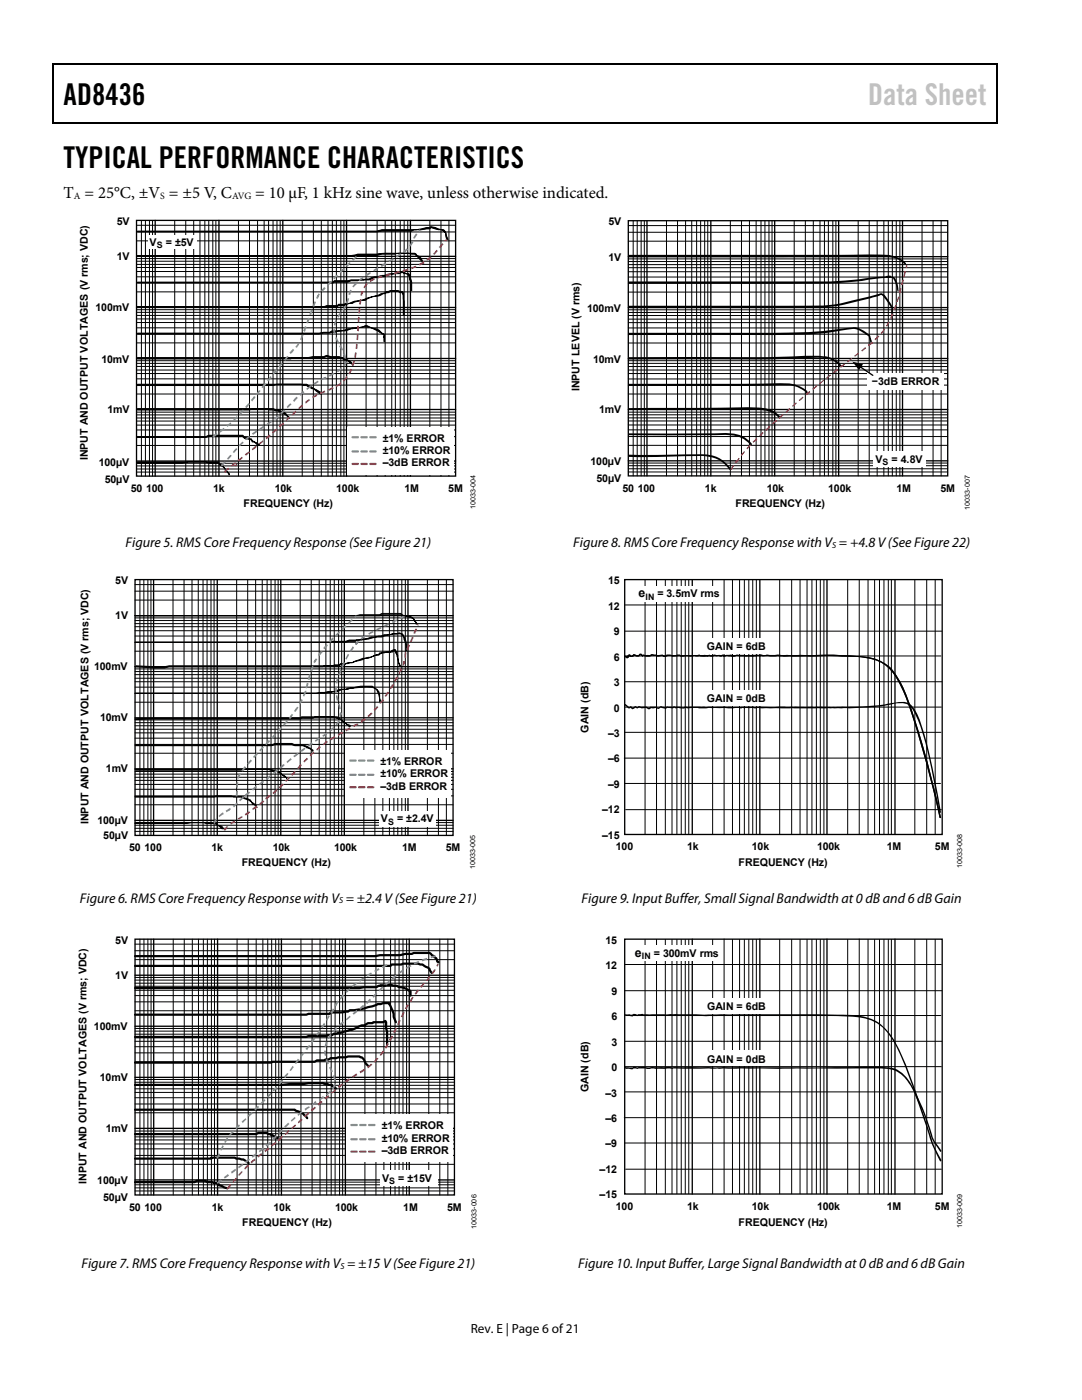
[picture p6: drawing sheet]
<svg xmlns="http://www.w3.org/2000/svg" width="216mm" height="279mm" viewBox="0 0 216 279" stroke-linecap="round" stroke-linejoin="round" font-family="sans-serif">
<defs><g id="words">
<g font-size="6">
<text x="12.7" y="21">AD8436</text>
<text x="12.7" y="33.6">TYPICAL PERFORMANCE CHARACTERISTICS</text>
</g>
<text font-size="6" fill="#c0c0c0" x="173.2" y="21">Data Sheet</text>
<g font-size="3.3">
<text x="12.7" y="39.5">T = 25°C, ±V = ±5 V, C</text>
<text x="50.9" y="39.5">= 10 μF, 1 kHz sine wave, unless otherwise indicated.</text>
</g>
<g font-size="2.8">
<text x="25.1" y="109.2">Figure 5. RMS Core Frequency Response (See Figure 21)</text>
<text x="114.4" y="109.2">Figure 8. RMS Core Frequency Response with V = +4.8 V (See Figure 22)</text>
<text x="16" y="180.1">Figure 6. RMS Core Frequency Response with V = ±2.4 V (See Figure 21)</text>
<text x="116.1" y="180.1">Figure 9. Input Buffer, Small SignalBandwidth at 0 dB and 6 dB Gain</text>
<text x="16.3" y="253.2">Figure 7. RMS Core Frequency Response with V = ±15 V (See Figure 21)</text>
<text x="115.4" y="253.2">Figure 10. Input Buffer, Large Signal Bandwidth at 0 dB and 6 dB Gain</text>
</g>
<text font-size="2.6" x="93.9" y="266">Rev. E | Page 6 of 21</text>
<g font-size="2.5">
<text x="127.4" y="119.2">e</text>
<text x="126.7" y="190.9">e</text>
</g>
<g font-size="2.1">
<text x="23.3" y="44.9">5V</text>
<text x="121.4" y="45">5V</text>
<text x="23.3" y="52">1V</text>
<text x="29.8" y="49">V</text>
<text x="33.1" y="49">= ±5V</text>
<text x="121.4" y="52">1V</text>
<text x="19.1" y="62.2">100mV</text>
<text x="117.2" y="62.2">100mV</text>
<text x="20.2" y="72.3">10mV</text>
<text x="118.3" y="72.3">10mV</text>
<text x="174" y="76.9">−</text>
<text x="175.2" y="76.9">3dB ERROR</text>
<text x="21.4" y="82.5">1mV</text>
<text x="115.7" y="78.1" transform="rotate(-90 115.7 78.1)">INPUT LEVEL (V rms)</text>
<text x="119.5" y="82.5">1mV</text>
<text x="76.4" y="88.1">±1% ERROR</text>
<text x="17.5" y="91.9" transform="rotate(-90 17.5 91.9)">INPUT AND OUTPUT VOLTAGES (V rms; VDC)</text>
<text x="19.7" y="92.9">100µV</text>
<text x="76.4" y="90.6">±10% ERROR</text>
<text x="76.4" y="93.1">–3dB ERROR</text>
<text x="117.8" y="92.9">100µV</text>
<text x="174.7" y="92.4">V</text>
<text x="177.9" y="92.4">= 4.8V</text>
<text x="20.9" y="96.3">50µV</text>
<text x="26.1" y="98.2">50</text>
<text x="29.1" y="98.2">100</text>
<text x="42.5" y="98.2">1k</text>
<text x="48.6" y="101.2">FREQUENCY (Hz)</text>
<text x="54.8" y="98.2">10k</text>
<text x="67.1" y="98.2">100k</text>
<text x="80.7" y="98.2">1M</text>
<text x="89.5" y="98.2">5M</text>
<text x="119" y="96.3">50µV</text>
<text x="124.2" y="98.1">50</text>
<text x="127.3" y="98.1">100</text>
<text x="140.7" y="98.1">1k</text>
<text x="146.8" y="101.2">FREQUENCY (Hz)</text>
<text x="153" y="98.1">10k</text>
<text x="165.3" y="98.1">100k</text>
<text x="178.9" y="98.1">1M</text>
<text x="187.7" y="98.1">5M</text>
<text x="23" y="116.5">5V</text>
<text x="121.4" y="116.6">15</text>
<text x="131.2" y="119.2">= 3.5mV rms</text>
<text x="23" y="123.6">1V</text>
<text x="121.3" y="121.7">12</text>
<text x="122.5" y="126.8">9</text>
<text x="122.5" y="131.8">6</text>
<text x="141.1" y="129.8">GAIN = 6dB</text>
<text x="18.8" y="133.8">100mV</text>
<text x="122.5" y="136.9">3</text>
<text x="20" y="144">10mV</text>
<text x="122.5" y="142">0</text>
<text x="141.1" y="140.1">GAIN = 0dB</text>
<text x="117.4" y="146.2" transform="rotate(-90 117.4 146.2)">GAIN (dB)</text>
<text x="121.4" y="147.1">–3</text>
<text x="21.1" y="154.1">1mV</text>
<text x="75.9" y="152.7">±1% ERROR</text>
<text x="75.9" y="155.2">±10% ERROR</text>
<text x="121.4" y="152.1">–6</text>
<text x="75.9" y="157.6">–3dB ERROR</text>
<text x="121.4" y="157.2">–9</text>
<text x="17.6" y="164.5" transform="rotate(-90 17.6 164.5)">INPUT AND OUTPUT VOLTAGES (V rms; VDC)</text>
<text x="19.5" y="164.5">100µV</text>
<text x="20.6" y="167.4">50µV</text>
<text x="76" y="164.1">V</text>
<text x="79.2" y="164.1">= ±2.4V</text>
<text x="120.2" y="167.4">–15</text>
<text x="120.2" y="162.3">–12</text>
<text x="25.8" y="169.8">50</text>
<text x="28.8" y="169.8">100</text>
<text x="42.2" y="169.8">1k</text>
<text x="48.2" y="172.8">FREQUENCY (Hz)</text>
<text x="54.4" y="169.8">10k</text>
<text x="66.7" y="169.8">100k</text>
<text x="80.2" y="169.8">1M</text>
<text x="88.9" y="169.8">5M</text>
<text x="122.9" y="169.7">100</text>
<text x="137.1" y="169.7">1k</text>
<text x="147.4" y="172.9">FREQUENCY (Hz)</text>
<text x="150" y="169.7">10k</text>
<text x="163" y="169.7">100k</text>
<text x="177" y="169.7">1M</text>
<text x="186.6" y="169.7">5M</text>
<text x="23" y="188.3">5V</text>
<text x="120.8" y="188.4">15</text>
<text x="130.5" y="190.9">= 300mV rms</text>
<text x="23" y="195.4">1V</text>
<text x="120.8" y="193.4">12</text>
<text x="122" y="198.5">9</text>
<text x="122" y="203.6">6</text>
<text x="141.1" y="201.5">GAIN = 6dB</text>
<text x="18.8" y="205.6">100mV</text>
<text x="122" y="208.7">3</text>
<text x="19.9" y="215.8">10mV</text>
<text x="122" y="213.8">0</text>
<text x="141.1" y="212.1">GAIN = 0dB</text>
<text x="117.4" y="218" transform="rotate(-90 117.4 218)">GAIN (dB)</text>
<text x="120.8" y="218.8">–3</text>
<text x="21.1" y="225.9">1mV</text>
<text x="76.2" y="225.4">±1% ERROR</text>
<text x="76.2" y="227.9">±10% ERROR</text>
<text x="120.8" y="223.9">–6</text>
<text x="76.2" y="230.4">–3dB ERROR</text>
<text x="120.8" y="229">–9</text>
<text x="17.2" y="236.3" transform="rotate(-90 17.2 236.3)">INPUT AND OUTPUT VOLTAGES (V rms; VDC)</text>
<text x="19.4" y="236.3">100µV</text>
<text x="20.6" y="239.8">50µV</text>
<text x="76.2" y="235.9">V</text>
<text x="79.5" y="235.9">= ±15V</text>
<text x="119.7" y="239.1">–15</text>
<text x="119.7" y="234.1">–12</text>
<text x="25.8" y="241.6">50</text>
<text x="28.9" y="241.6">100</text>
<text x="42.2" y="241.6">1k</text>
<text x="48.3" y="244.6">FREQUENCY (Hz)</text>
<text x="54.6" y="241.6">10k</text>
<text x="66.8" y="241.6">100k</text>
<text x="80.5" y="241.6">1M</text>
<text x="89.2" y="241.6">5M</text>
<text x="122.9" y="241.4">100</text>
<text x="137.1" y="241.4">1k</text>
<text x="147.4" y="244.6">FREQUENCY (Hz)</text>
<text x="150" y="241.4">10k</text>
<text x="163" y="241.4">100k</text>
<text x="177" y="241.4">1M</text>
<text x="186.6" y="241.4">5M</text>
</g>
<g font-size="1.9">
<text x="14.8" y="39.7">A</text>
<text x="32" y="39.7">S</text>
<text x="46.3" y="39.7">AVG</text>
</g>
<g font-size="1.8">
<text x="31.3" y="49.5">S</text>
<text x="176.1" y="92.9">S</text>
<text x="166.1" y="109.3">S</text>
<text x="128.8" y="119.7">IN</text>
<text x="77.4" y="164.6">S</text>
<text x="67.6" y="180.3">S</text>
<text x="128.1" y="191.5">IN</text>
<text x="77.7" y="236.4">S</text>
<text x="67.9" y="253.3">S</text>
</g>
<g font-size="1.4">
<text x="94.9" y="101.6" transform="rotate(-90 94.9 101.6)">10033-004</text>
<text x="193.5" y="101.7" transform="rotate(-90 193.5 101.7)">10033-007</text>
<text x="94.8" y="173.5" transform="rotate(-90 94.8 173.5)">10033-005</text>
<text x="192" y="173.3" transform="rotate(-90 192 173.3)">10033-008</text>
<text x="95.1" y="245.2" transform="rotate(-90 95.1 245.2)">10033-006</text>
<text x="192" y="245.1" transform="rotate(-90 192 245.1)">10033-009</text>
</g>
</g></defs>
<path d="M10.5 12.7h.3v1h-.3zM198.8 12.7h.2v1h-.2zM198.8 12.7h.2v.3h-.2zM198.8 24.4h.2v.3h-.2z" fill="#000"/>
<path d="M10.5 12.8h188.3M10.7 13.7v11M198.9 13.7v11M10.5 24.5h188.3" fill="none" stroke="#000" stroke-width=".25"/>
<g fill="none" stroke="#000" stroke-width=".2">
<path d="M27.2 54.2h63.7M27.2 53.4h63.7M27.2 58.3h63.7M27.2 56.5h63.7M27.2 55.2h63.7M27.2 52.8h63.7M27.2 52.1h63.7M27.2 51.6h63.7M27.2 48.1h63.7M27.2 46.3h63.7M27.2 45h63.7M28.2 44v51"/>
<path d="M29 44v51M29.8 44v51M30.4 44v51M34.9 44v51M37.1 44v51M38.7 44v51M39.9 44v51M40.9 44v51M41.7 44v51M42.5 44v51M43.1 44v51M47.6 44v51"/>
<path d="M49.8 44v51M51.4 44v51M52.7 44v51M53.6 44v51M54.5 44v51M55.3 44v51M55.9 44v51M60.3 44v51M62.5 44v51M64.1 44v51M65.4 44v51M66.3 44v51"/>
<path d="M67.1 44v51M68 44v51M68.6 44v51M73 44v51M75.2 44v51M76.9 44v51M78.2 44v51M78.9 44v51M79.9 44v51M80.6 44v51M81.4 44v51M85.8 44v51"/>
<path d="M88 44v51M89.6 44v51M27.2 74.5h63.7M27.2 73.9h63.7M27.2 78.6h63.7M27.2 76.9h63.7M27.2 75.6h63.7M27.2 73.1h63.7M27.2 72.5h63.7M27.2 72h63.7M27.2 64.4h63.7M27.2 63.6h63.7"/>
<path d="M27.2 68.4h63.7M27.2 66.7h63.7M27.2 65.4h63.7M27.2 62.9h63.7M27.2 62.3h63.7M27.2 61.8h63.7M27.2 84.8h63.7M27.2 84h63.7M27.2 88.9h63.7M27.2 87.1h63.7M27.2 85.8h63.7M27.2 83.4h63.7"/>
<path d="M27.2 82.8h63.7M27.2 82.3h63.7M27.2 94.2h63.7M27.2 93.6h63.7M27.2 93h63.7M27.2 92.5h63.7"/>
</g>
<path d="M27.2 44h63.7v51h-63.7zM27.2 51.2h63.7M31 44v51M43.7 44v51M56.4 44v51M69.2 44v51M81.9 44v51M27.2 71.5h63.7M27.2 61.4h63.7M27.2 92h63.7M27.2 81.7h63.7" fill="none" stroke="#000" stroke-width=".27"/>
<path d="M46.8 92.9l.4-.4 .2 .2a.4 .4 0 0 1-.6 .2z" fill="#f00"/>
<path d="M29.5 46.9h9.7v2.8h-9.7z" fill="#fff"/>
<g fill="#000">
<path d="M27.4 56.3h39.1l.2-.3 5.9-.1 .3-.2h.8l1-.5 2-.2 1.2-.4h.9l1.5-.4 .8 .4h.4l.2 .2v.4l.4 1.1v1.7l-.1-1.7-.3-.6a.93 .93 0 0 0-1.1-1.1l-.3-.2-.7 .2a6.6 6.6 0 0 0-2.9 .6l-2 .2a5.5 5.5 0 0 1-2.9 .5l-1.8 .1-.6 .3h-2.7l-.2 .2h-39.1z" fill-rule="evenodd"/>
<path d="M27.4 51h42.3l1.7-.3h3.8l2.1-.2h5.5l.4 .5a1.99 1.99 0 0 1 1.3 1.7l-1.7-2a12.1 12.1 0 0 0-4 0h-2.6l-1 .3h-3.8l-1.1 .2h-42.9z" fill-rule="evenodd"/>
<path d="M27.4 46.1h47.8l1-.3h5.8a7.7 7.7 0 0 0 3.2-.4h.6l.2-.2 2.1 .6h.4l.5 .7 .4 1.3h-.3l-.1-1.3-.2-.2-.7-.5h-.6l-1.5-.4-.2 .3-3.2 .1-.5 .3h-5.9l-1 .2h-47.8z" fill-rule="evenodd"/>
<path d="M27.4 76.7h33.8l2.9 1.7v.2l-1-.6-.5-.4h-.3l-1.1-.7h-.7l-.4-.2h-4.9l-.6 .2h-10h-17.2z" fill-rule="evenodd"/>
<path d="M27.4 71.4h34l1-.2h2.2l.6-.3 .9 .3h1.6l.2 .2h.5l1.6 .8 .3 .5h.2v.2l-1.1-.9-1-.4a1.23 1.23 0 0 0-1.2-.2h-1.1l-.9-.2-.6 .2h-6.2l-.4 .2h-11h-19.6z" fill-rule="evenodd"/>
<path d="M27.4 66.5h36.3l2.1-.2 .4-.3h1.7l2.4-.6h1.1l1.8-.4 .9 .4 1.5 .5 .6 .6 .5 .2v1.5v-1.3a9.1 9.1 0 0 0-3.5-1.6l-3.2 .3-1.2 .4h-1.2l-.7 .3h-.7a29.4 29.4 0 0 1-6.3 .4h-32.5z" fill-rule="evenodd"/>
<path d="M27.4 61.2h37.3l.5-.2h2.1l.3-.3 2.1-.1 1-.5 1.5-.2 1-.4 2.4-.6 1.3-.5 .2-.2a4.7 4.7 0 0 1 2.8 0h.4l.2 .2v1.3l.1 .4v2.8h-.1v-4.3v.3v-.3l-.2-.2h-.4l-.5-.2h-1.5l-1 .4h-.5l-.8 .5-1.3 .1-1.4 .7h-.7l-1.5 .4-.4 .3h-.6l-1.1 .4h-1l-.3 .2h-2.1l-.5 .2h-37.3z" fill-rule="evenodd"/>
<path d="M27.4 92.2h16.2l.2 .3a3.3 3.3 0 0 1 1.5 1.6l.4 .5v.2v-.2l-.8-1.1-.5-.4-.4-.2-.4-.4h-1.9l-.7-.3h-3.4l-1.2 .3h-9z" fill-rule="evenodd"/>
<path d="M27.4 87.1h13.6l.7-.2h6.8l.1 .2 .7 .2 .2 .3h.6l.2 .3 1.5 .9-.6-.2-.4-.4h-.5l-.2-.4-.4-.2a.94 .94 0 0 1-1.1-.4l-6.9-.1-.7 .2h-13.6z" fill-rule="evenodd"/>
<path d="M27.4 81.6h27.2l.4 .2 1.1 .2 .1 .3 .8 .1 .7 .9v.2l-1.5-1.2-3.3-.7h-1.9l-1.3 .2h-22.3z" fill-rule="evenodd"/>
</g>
<path d="M27.4 56.3h39.1l.2-.3 5.9-.1 .3-.2h.8l1-.5 2-.2 1.2-.4h.9l1.5-.4 .8 .4h.4l.2 .2v.4l.4 1.1v1.7l-.1-1.7-.3-.6a.93 .93 0 0 0-1.1-1.1l-.3-.2-.7 .2a6.6 6.6 0 0 0-2.9 .6l-2 .2a5.5 5.5 0 0 1-2.9 .5l-1.8 .1-.6 .3h-2.7l-.2 .2h-39.1zM27.4 51h42.3l1.7-.3h3.8l2.1-.2h5.5l.4 .5a1.99 1.99 0 0 1 1.3 1.7l-1.7-2a12.1 12.1 0 0 0-4 0h-2.6l-1 .3h-3.8l-1.1 .2h-42.9zM27.4 46.1h47.8l1-.3h5.8a7.7 7.7 0 0 0 3.2-.4h.6l.2-.2 2.1 .6h.4l.5 .7 .4 1.3h-.3l-.1-1.3-.2-.2-.7-.5h-.6l-1.5-.4-.2 .3-3.2 .1-.5 .3h-5.9l-1 .2h-47.8zM27.4 76.7h33.8l2.9 1.7v.2l-1-.6-.5-.4h-.3l-1.1-.7h-.7l-.4-.2h-4.9l-.6 .2h-10h-17.2zM27.4 71.4h34l1-.2h2.2l.6-.3 .9 .3h1.6l.2 .2h.5l1.6 .8 .3 .5h.2v.2l-1.1-.9-1-.4a1.23 1.23 0 0 0-1.2-.2h-1.1l-.9-.2-.6 .2h-6.2l-.4 .2h-11h-19.6zM27.4 66.5h36.3l2.1-.2 .4-.3h1.7l2.4-.6h1.1l1.8-.4 .9 .4 1.5 .5 .6 .6 .5 .2v1.5v-1.3a9.1 9.1 0 0 0-3.5-1.6l-3.2 .3-1.2 .4h-1.2l-.7 .3h-.7a29.4 29.4 0 0 1-6.3 .4h-32.5zM27.4 61.2h37.3l.5-.2h2.1l.3-.3 2.1-.1 1-.5 1.5-.2 1-.4 2.4-.6 1.3-.5 .2-.2a4.7 4.7 0 0 1 2.8 0h.4l.2 .2v1.3l.1 .4v2.8h-.1v-4.3v.3v-.3l-.2-.2h-.4l-.5-.2h-1.5l-1 .4h-.5l-.8 .5-1.3 .1-1.4 .7h-.7l-1.5 .4-.4 .3h-.6l-1.1 .4h-1l-.3 .2h-2.1l-.5 .2h-37.3zM27.4 92.2h16.2l.2 .3a3.3 3.3 0 0 1 1.5 1.6l.4 .5v.2v-.2l-.8-1.1-.5-.4-.4-.2-.4-.4h-1.9l-.7-.3h-3.4l-1.2 .3h-9zM27.4 87.1h13.6l.7-.2h6.8l.1 .2 .7 .2 .2 .3h.6l.2 .3 1.5 .9-.6-.2-.4-.4h-.5l-.2-.4-.4-.2a.94 .94 0 0 1-1.1-.4l-6.9-.1-.7 .2h-13.6zM27.4 81.6h27.2l.4 .2 1.1 .2 .1 .3 .8 .1 .7 .9v.2l-1.5-1.2-3.3-.7h-1.9l-1.3 .2h-22.3z" fill="#000" stroke="#000" stroke-width=".2"/>
<path d="M70.2 51.8l.3 .2 .8-.6-.3-.3zM69 53l.2 .3 .8-.8-.2-.2zM68.5 53.6l-.8 .7 .3 .2 .7-.8zM66.7 55.3l-.2 .2 .2 .3 .8-.7-.3-.3zM66 56l-.7 .7 .1 .3 .8-.7zM64.6 57.4l-.3 .4h.3l-.1-.2-.5 .4 .3 .3 .4-.5-.1-.2-.1 .1 .1 .2 .4-.3-.3-.3zM63.6 58.5l-.3 .5 .1 .2 .1-.1-.2-.1-.2 .5 .3 .2 .3-.6-.2-.2 .1 .2 .3-.3zM62.8 60.1l-.4 1 .3 .2 .4-1zM62.1 61.8l-.4 1 .4 .1 .3-1zM61.5 63.4l-.4 1.1h.4l.3-.9zM60.9 65.1l-.4 .9 .4 .2 .3-.9zM60.2 66.8l-.3 .9 .2 .2 .5-1.1zM59.5 68.3l-.6 .9 .3 .2 .6-.9zM58.5 69.6l-.8 .8 .3 .3 .7-.9zM57.3 71l-.6 .8 .3 .2 .6-.8zM56.2 72.3l-.7 .8 .3 .3 .6-.9zM55.1 73.7l-.7 .8 .3 .2 .7-.8zM54 75.1l-.8 .8 .4 .3 .6-.9zM52.8 76.4l-.6 .9 .3 .2 .6-.8zM51.7 77.8l-.7 .8 .3 .3 .7-.9zM50.6 79.2v.3l.3-.1-.3-.2 .3 .2v-.1v-.2h-.2l-.5 .5-.1 .3 .2 .2 .6-.8zM49.6 80.4l-.7 .8 .3 .3 .7-.8zM48.5 81.7l-.7 .8 .2 .3 .7-.8zM47.2 83.1l-.7 .7 .2 .2 .8-.7zM45.2 84.9l.2 .3 .8-.6-.2-.3zM43.8 86.1l.2 .2 .9-.6-.2-.3zM42.4 87l.1 .3 .9-.6-.2-.3z" fill="#65b48d"/>
<path d="M89 47.6l-.3 .4 .3 .2 .3-.3zM88.2 48.5l-.7 .8 .3 .3 .7-.8zM87.1 49.8l-.7 .8 .3 .3 .7-.8zM85.1 51.8l.1 .2 .9-.6-.2-.2zM83.6 52.7l.1 .3 1-.5-.2-.4zM82 53.4l.1 .3 1-.4-.1-.3zM80.3 53.9l.1 .4 .5-.2v-.2l-.1 .2 .6-.1v-.4l-.5 .3v-.2zM78.6 54.4l.1 .3 1.1-.3-.1-.3zM76.9 54.8l.1 .4 1-.3-.1-.4zM75.4 55.2v.4l.7-.2-.2-.3-.1 .3 .5-.1-.1-.3-.3 .1 .2 .3v-.3zM73.7 56l.2 .3 .9-.4-.1-.4zM73.1 56.5l-.6 .9 .3 .2 .6-.9zM72.2 58.1l-.1 .2 .1 .1 .1-.1h-.2l-.2 .7 .3 .1 .1-.7h-.1v.2h.2l.1-.4zM71.8 59.7l-.2 1 .4 .1 .2-1zM71.5 61.4v1.1l.3 .1 .1-1.1zM71.5 63.2l-.1 1.1 .3 .1 .1-1.1zM71.3 65v1l.3 .1v-1zM71.2 66.8l-.1 1 .4 .1v-1.1zM71 68.5l-.1 1.1 .4 .1 .1-1.1zM70.8 70.3l-.1 1.1 .3 .1 .2-1.1zM70.5 72l-.3 1h.3l.3-.9zM70 73.6l-.5 .9 .3 .2 .5-.9zM69.1 75.1l-.6 .8 .2 .3 .7-.8zM67 76.9l.2 .3 .9-.6-.2-.3zM65.4 77.7l.2 .3 1-.4-.2-.4zM63.9 78.4v.3l1-.4-.1-.4zM62.3 79.2l.1 .3 .6-.3-.1-.1 .1 .1 .3-.2-.1-.4-.4 .3 .1 .2-.1-.2zM60.9 80.2l.1 .4 .9-.7-.3-.3zM59.8 81.1l-.3 .4 .2 .2 .8-.7-.2-.2zM58.2 82.7l.3 .2 .3-.3 .4-.4-.2-.3zM57.7 83.1l-.7 .8 .1 .2 .8-.8zM55.6 85l.3 .3 .8-.7-.3-.3zM54.3 86.3l.3 .2 .8-.7-.3-.3zM53 87.4l.2 .3 .8-.7-.2-.3zM51.6 88.5l.2 .2 .8-.6-.1-.3zM50.2 89.6l.2 .3 .9-.7-.3-.3zM48.8 90.7l.3 .3 .8-.7-.2-.2zM47.4 91.7l.3 .4 .8-.7-.2-.3zM46.1 92.9l.1 .3 .9-.7-.2-.3zM44.7 94l.2 .3 .8-.7-.1-.3z" fill="#e23354"/>
<path d="M83.7 45.8l-.2 .2 .2 .3 .3-.3zM83 46.6l-.6 .9 .4 .1 .5-.8zM82.1 48.2l-.5 .8 .3 .2 .6-.9zM80.5 50.1l.1 .3 .2-.1-.2-.2v.2l.2 .1 .6-.6-.2-.2-.6 .4 .1 .2 .2-.1a.22 .22 0 0 0-.2-.2 .22 .22 0 0 0-.2 .2zM79 51.1l.2 .3 .9-.6-.2-.3zM77.5 52l.2 .3 .9-.5-.2-.3zM76 52.9l.1 .4 1-.5-.2-.4zM74.5 53.9l.1 .3 .9-.6-.1-.3zM73 54.8l.1 .4 .9-.7-.1-.2zM71.5 55.9l.2 .2 .9-.6-.3-.3zM70.8 56.6l-.5 .6 .3 .2 .7-.7-.3-.3zM69.9 57.8l-.4 1 .4 .1 .3-.9zM69.3 59.5l-.3 1 .3 .1 .4-1zM68.9 60.9l-.6 .9 .2 .2 .7-.9zM67.8 62.3l-.5 .9 .3 .2 .6-.9zM67 63.8l-.4 1.1 .4 .1 .2-1zM66.5 65.7v.4l.2-.1h-.2l.2 .8 .3-.1-.1-.7h-.2h.2v-.3zM66.9 67.5l.4 .9 .3-.1-.4-1zM67.6 69.1l.6 .9 .3-.2-.5-.9zM68.5 70.7l.3 .9 .3-.1-.3-1zM68.8 72.2l.4 .1v-.1h-.4l.2 .3 .2-.2-.3-.1-.4 .8 .3 .1 .4-.9zM67.2 74l.2 .3 .9-.6-.3-.3zM65.6 74.8l.2 .4 1-.6-.2-.2zM64 75.6l.2 .3 .6-.3-.1-.2v.2l.5-.2-.2-.2-.3 .1 .1 .1-.1-.1zM62.5 76.5l.2 .4 .9-.7-.2-.2zM61.1 77.6l.2 .2 .9-.6-.3-.3zM59.7 78.7l.3 .3 .7-.7-.2-.3zM59.2 79.2l-.7 .8 .2 .2 .7-.8zM57.5 80.8l-.3 .4 .2 .3 .8-.8-.3-.2zM56.1 82.2l-.2 .2 .3 .3 .8-.7-.3-.3zM54.7 83.5l.1 .3 .6-.4-.2-.3 .1 .3 .3-.3-.2-.2-.4 .3 .2 .3-.1-.4zM53.2 84.6l.2 .2 .9-.6-.2-.3zM51.7 85.5l.2 .3 .9-.6-.2-.3zM50.2 86.5l.3 .3 .9-.6-.3-.3zM48.9 87.6l.2 .2 .5-.3v-.3v.3l.3-.3-.2-.2a.37 .37 0 0 0-.3 .5l.1-.2-.1-.1zM47.6 88.9l.3 .2 .7-.7-.2-.3zM47 89.6l-.6 .6 .3 .2 .7-.8-.3-.2zM45.8 90.9l-.5 .7 .3 .1 .6-.7-.2-.2zM44.3 92.6l-.3 .2 .3 .3 .8-.8-.2-.2z" fill="#6c85b1"/>
<path d="M69.3 85.2h21.3v9.5h-21.3z" fill="#fff"/>
<path d="M73.7 87.1v.3l.2 .1h1.1l.2-.3-.2-.2zM72 87.1l-.1 .3 .3 .1h1l.2-.3-.2-.2zM70.2 87.1v.3l.2 .1h1.1l.1-.3-.1-.2z" fill="#65b48d"/>
<path d="M73.7 89.9v.3l.2 .1h1.1l.2-.2-.2-.2zM72 89.9l-.1 .3 .3 .1h1l.2-.2-.2-.2zM70.2 89.9v.3l.2 .1h1.1l.1-.2-.1-.2z" fill="#6c85b1"/>
<path d="M73.7 92.4v.3l.2 .1h1.1l.2-.3-.2-.1zM72 92.4l-.1 .3a1.17 1.17 0 0 0 1.2 .1l.2-.1v-.3zM70.2 92.4v.3l.2 .1h1.1l.1-.3-.1-.1z" fill="#e23354"/>
<g fill="none" stroke="#000" stroke-width=".2">
<path d="M26.9 119.8h63.5M26.9 118h63.5M26.9 116.7h63.5M27.9 115.7v51M28.7 115.7v51M29.5 115.7v51M30.1 115.7v51M34.5 115.7v51M36.7 115.7v51M38.3 115.7v51M39.6 115.7v51M40.5 115.7v51"/>
<path d="M41.3 115.7v51M42.1 115.7v51M42.7 115.7v51M47.2 115.7v51M49.4 115.7v51M51 115.7v51M52.3 115.7v51M53.3 115.7v51M54.1 115.7v51M54.9 115.7v51M55.5 115.7v51M59.9 115.7v51"/>
<path d="M62.1 115.7v51M63.7 115.7v51M65 115.7v51M65.9 115.7v51M66.7 115.7v51M67.6 115.7v51M68.2 115.7v51M72.6 115.7v51M74.8 115.7v51M76.4 115.7v51M77.7 115.7v51M78.6 115.7v51"/>
<path d="M79.4 115.7v51M80.2 115.7v51M80.9 115.7v51M85.3 115.7v51M87.5 115.7v51M89.1 115.7v51M26.9 136.1h63.5M26.9 135.4h63.5M26.9 138.4h63.5M26.9 137.1h63.5M26.9 134.6h63.5M26.9 134h63.5"/>
<path d="M26.9 133.5h63.5M26.9 125.9h63.5M26.9 125.1h63.5M26.9 130h63.5M26.9 128.2h63.5M26.9 126.9h63.5M26.9 124.5h63.5M26.9 123.8h63.5M26.9 123.3h63.5M26.9 156.5h63.5M26.9 155.7h63.5M26.9 158.8h63.5"/>
<path d="M26.9 157.5h63.5M26.9 155.1h63.5M26.9 154.5h63.5M26.9 154h63.5M26.9 146.3h63.5M26.9 145.5h63.5M26.9 150.3h63.5M26.9 148.6h63.5M26.9 147.3h63.5M26.9 144.8h63.5M26.9 144.2h63.5M26.9 143.7h63.5"/>
<path d="M26.9 140.1h63.5M26.9 160.6h63.5M26.9 165.9h63.5M26.9 165.3h63.5M26.9 164.7h63.5M26.9 164.2h63.5"/>
</g>
<path d="M26.9 115.7h63.5v51h-63.5zM30.6 115.7v51M43.3 115.7v51M56 115.7v51M68.7 115.7v51M81.4 115.7v51M26.9 133.1h63.5M26.9 122.9h63.5M26.9 153.4h63.5M26.9 143.3h63.5M26.9 163.7h63.5" fill="none" stroke="#000" stroke-width=".26"/>
<path d="M75.7 161.9h11.3v3.1h-11.3z" fill="#fff"/>
<path d="M26.9 138.4h36.2l2.3-.4h1.7l.2-.3 .5-.1h1.2l.4-.3h1.1l1.5-.4h2.3l.4 .4a1.84 1.84 0 0 1 1.1 2.1l.2 .7h-.2v-.7l-.5-1.7v.3a1.57 1.57 0 0 0-1.8-.9l-3.6 .2-.5 .3h-1l-1.1 .4h-.8l-.4 .2a21.6 21.6 0 0 1-5.5 .2zM26.9 133.1h.2v-.2l3.8 .2h2l.8-.2h32.8l.2-.2h1.1l.1-.3 2.4-.2 2.1-.8 1.5-.2 1.7-.6 .2-.3 2.1-.2 .6-.4h.4l.3 .4 .3 2.1 .5 .9h-.2l-.6-2.5-.3-.3-.1-.6-.5 .4-2.1 .2-.6 .4h-.6l-1.5 .7h-.6l-2.6 .8-1.3 .2-.2 .3h-1l-.2 .2h-2.9l-.3 .2h-30.7l-.8 .2zM26.9 128.2h36.7a6.3 6.3 0 0 0 2.9-.2h2.5l.7-.3h1.8l.7-.2h.7l1.2-.4h.9l1.6-.4h1.1l1.5-.2 .3-.2 .8 .2 .1 .2a4.1 4.1 0 0 1 .6 3.2v-1.1l-.4-1.3a1.24 1.24 0 0 0-.6-1 9.5 9.5 0 0 0-3.8 .6h-1.2l-1.5 .4-2.4 .2-.2 .3h-1.2l-.7 .2zM26.9 159h15.8l.4-.2h3.1l.4 .2h1.9l.2 .3h.6v.2l.7 .1 .2 .5 .8 .4 .3 .6-.3-.4-.6-.2a1.63 1.63 0 0 0-1.5-1l-.8-.5zM26.9 153.5h27.1l1.1 .5h.6l.2 .3 .8 .5 .5 .6v-.2l-2-1.2h-.6l-1.2-.5h-4.3l-1 .2h-21zM26.9 148.8l.2-.1h27.1l.7-.3h3.3l.6 .3h1.4l.8 .1 1.5 .9v.2h-.2a1.32 1.32 0 0 0-1.1-.6l-.7-.5h-1.7a16.4 16.4 0 0 0-5.3 0zM26.9 143.5l4-.2h29l.3-.2h7.1l1.9 1.5 .7 .2v.2h-.2l-1.5-1.3-1.5-.6h-3.8l-.4 .2-2.4 .1a14.9 14.9 0 0 1-4.2 .1zM26.9 164.3h.2v-.1h14.8l.5 .1h.8l.4 .5a1.01 1.01 0 0 1 1.1 .6h-.4l-.4-.5-1.1-.6h-1.7l-.4-.1h-2.6l-.8 .1z" fill="#000" stroke="#000" stroke-width=".2"/>
<path d="M26.9 122.9h43.4l1.5-.2h4l.4-.3h2.6a1.92 1.92 0 0 1 1.8 .5l1.5 .2 .5 .4 .6 1h-.2v-.3l-.4-.7-.7-.4-1.6-.2-.3-.2h-3.8l-.4 .2z" fill="none" stroke="#000" stroke-width=".2"/>
<path d="M83.2 124.5v.2l.3 .2v-.3zM82.9 125.4l-.4 1 .3 .1 .1-.2 .3-.8zM82.2 127l-.4 1 .3 .2 .4-1zM81.5 128.6l-.5 1 .4 .2 .5-1zM80.8 130.2l-.1 1.1h.3l.1-1.1zM80.5 131.9a.28 .28 0 0 0-.1 .4 .28 .28 0 0 0 .3 .1l-.3-.2-.1 .6 .2 .2 .3-.6v-.2l-.3-.1 .2 .3 .2-.4zM79.9 133.4l-.4 1 .2 .2 .6-1zM79.1 135l-.5 .9 .3 .2 .6-.9zM78.2 136.5l-.5 .9 .3 .2 .6-.9zM77.3 138l-.6 .9 .3 .2 .6-.9zM76.3 139.4l-.6 .9 .2 .2 .7-.8zM75.2 140.8l-.7 .8 .3 .3 .7-.8zM73.3 142.9l.3 .3 .8-.7-.3-.3zM71.9 143.9l.3 .3 .7-.6-.1-.3zM70.4 144.8l.2 .3 .2-.2-.1-.1v.2l.8-.4-.1-.3-.7 .4v.1l.1-.1-.1-.1zM68.9 145.6l.2 .4 .9-.5-.2-.4zM67.4 146.5l.2 .4 .9-.6-.2-.3zM65.8 147.4l.3 .4 .9-.6-.2-.3zM64.4 148.5l.2 .2 .8-.6-.1-.3zM63.8 148.8l-.3 .3 .1 .3 .1-.1-.1-.2-.5 .4 .1 .3 .7-.5v-.2l-.2 .1h.4zM61.8 150.7l.2 .3 .7-.8-.2-.2zM61.2 151.2l-.7 .7 .2 .3 .8-.7zM60 152.5l-.7 .8 .3 .2 .7-.8zM58.8 153.8l-.7 .8 .2 .3 .7-.8zM57.2 155.5l-.3 .3 .2 .3 .8-.8-.3-.2zM55.6 157.1l.3 .2 .7-.7-.2-.2zM54.4 158.2l.1 .3 .9-.6-.3-.4zM52.9 159.3v.3l.4-.3-.2 .1 .1 .2 .8-.7-.3-.2zM51.7 160.4l.2 .2 .9-.6-.3-.3zM50.3 161.4l.2 .3 .9-.6-.3-.3zM48.9 162.4l-.1 .1 .3 .3v-.2h-.1l.1 .2 .9-.7-.3-.2zM47.4 163.4l.2 .2 .9-.5-.2-.3zM45.9 164.3l.2 .3 .8-.5-.1-.4zM45.3 164.8l-.6 .6v.4h.3l.6-.8z" fill="#e23354"/>
<path d="M79.8 123.2l.1 .4 .6-.4-.2-.2zM78.2 124l.1 .4 1-.6-.2-.2zM76.6 124.8l.1 .3 1-.5-.2-.2zM75.1 125.5v.4l1-.5-.2-.3zM73.5 126.4l.2 .3 .8-.5-.1-.3zM72 127.4l.2 .3 .8-.7-.1-.2zM71.4 127.8l-.5 .7 .1 .2 .3-.2-.3-.2-.2 .1 .3 .3 .2-.3v-.1l-.4 .1 .3 .2a.53 .53 0 0 0 .2-.8zM70.4 129l-.6 .9 .2 .2 .7-.9zM69.4 130.5l-.5 1 .3 .1 .5-.9zM68.5 132.1l-.4 1h.4l.4-.9zM67.9 133.7l-.4 .9 .3 .1 .4-.9zM67.2 135.3l-.2 1 .3 .1 .3-1zM66.9 137v1.2l.3-.1v-1zM67 138.8l.2 1.1 .4-.1-.3-1.1zM67.4 140.5l.2 1.1 .4-.1-.2-1.1zM67.8 142.2v.3h.3l-.2-.2-.1 .2a.53 .53 0 0 0 .2 .7l.1-.7h-.3a.2 .2 0 0 0 .2 .2 .2 .2 0 0 0 .2-.2l-.1-.3zM67.5 143.7l-.5 .9 .2 .2 .6-.9zM65.7 145.7l.2 .4 .9-.7-.3-.3zM64.3 146.8l.2 .3 .9-.7-.3-.2zM62.8 147.8l.2 .2 .8-.5-.1-.2 .2 .2-.2-.3zM61.3 148.7l.3 .4 .9-.6-.3-.4zM59.9 149.8l.3 .3 .8-.6-.2-.3zM58.5 150.9l.3 .2 .8-.6-.2-.3zM57.2 152l.1 .3 .9-.7-.2-.3zM55.8 153.2l.2 .2 .8-.7-.2-.2zM54.5 154.1l-.1 .2h.2l-.1-.1 .2 .4v-.3l.1 .1 .7-.5-.3-.3zM53 155.4l.3 .3 .8-.8-.2-.2zM51.6 156.4l.3 .3 .8-.6-.2-.4zM50.2 157.5l.3 .3 .8-.6-.2-.4zM49 158.5l.1 .3 .9-.6-.3-.3-.4 .3-.4 .4 .2 .2h.1zM47.7 159.6l.2 .3 .8-.7-.2-.3zM46.4 160.8l.3 .3 .8-.7-.3-.2zM45 161.8l.2 .3 .2-.1a.43 .43 0 0 0 .5-.6l-.2 .1 .1 .2 .3-.2-.2-.3-.3 .3v.2v-.3zM43.6 162.8l.2 .3 .9-.6-.2-.4zM43.1 163.4l-.4 .7-.1 .2 .3 .1 .4-.9z" fill="#6c85b1"/>
<path d="M70.7 123l.2 .3 .4-.3-.3-.2zM69.8 123.9l-.4 .4 .3 .2 .7-.8-.2-.1zM68.1 125.5l.3 .2 .8-.7-.3-.3zM67.6 126l-.7 .8 .2 .1 .2-.1 .5-.6zM66.3 127.2l-.7 .8 .3 .3 .7-.8zM65.2 128.5l-.7 .8 .2 .3 .7-.8zM63.9 130.1l-.5 .6 .3 .2 .7-.8-.3-.1zM63 131.4l-.2 .4 .2 .1 .1-.2-.3-.1-.3 .6 .3 .2 .3-.5-.2-.1-.1 .2 .2 .1 .4-.5zM62.3 132.9l-.4 1 .4 .1 .2-1zM61.7 134.6l-.3 1 .4 .1 .2-1.1zM61.2 136.2l-.2 1.1 .2 .1 .4-1zM60.8 137.9l-.4 1 .3 .1 .4-1-.1-.2-.1 .4 .1-.2zM60.1 139.5l-.5 .9 .3 .2 .5-.9zM59.3 141l-.6 .9 .2 .2 .7-.9zM58.2 142.5l-.3 .4v.2h.2l-.2-.1-.3 .3 .3 .2 .3-.3v-.2h-.1h.2l.2-.4zM57.2 143.8l-.7 .8 .2 .2 .7-.8zM56 145.1l-.8 .8 .3 .3 .7-.8zM54.8 146.4l-.7 .8 .3 .3 .7-.8zM53.5 147.9l-.6 .6 .2 .2 .8-.8-.2-.2zM52.4 149l-.7 .7 .3 .3 .7-.8zM51.2 150.2l-.7 .8 .2 .3 .8-.8zM50 151.6l-.7 .8 .3 .2 .7-.8zM48.8 152.9l-.6 .9 .3 .2 .6-.8zM47.8 154.3l-.5 1 .4 .1 .4-.9zM47.2 156.1l-.1 1.1h.4l.1-1.1zM47.1 157.9l-.1 1h.4l.1-1z" fill="#65b48d"/>
<path d="M68.9 149.7h21.1v9.5h-21.1z" fill="#fff"/>
<path d="M73.3 151.6l.1 .4h1.2l.1-.3a1.16 1.16 0 0 0-1.2-.1zM71.5 151.6v.4h.1h1.2l.1-.3a1.07 1.07 0 0 0-1.1-.1zM69.7 151.6v.4h.2h1.2l.1-.3a1.07 1.07 0 0 0-1.2-.1z" fill="#65b48d"/>
<path d="M73.3 154.5l.1 .4 1.2-.1 .1-.2a1.16 1.16 0 0 0-1.2-.2zM71.5 154.5v.3l.1 .1 1.2-.1 .1-.2a1.07 1.07 0 0 0-1.1-.2zM69.7 154.5v.3l.2 .1 1.2-.1 .1-.2a1.07 1.07 0 0 0-1.2-.2z" fill="#6c85b1"/>
<path d="M73.3 156.9l.1 .4h1l.3-.2-.3-.2zM71.5 156.9l-.1 .2 .2 .2h1.1l.2-.2-.2-.2zM69.7 156.9v.4h.2h1l.3-.2-.3-.2z" fill="#e23354"/>
<g fill="none" stroke="#000" stroke-width=".2">
<path d="M26.9 197.6h63.8M26.9 196.8h63.8M26.9 199.9h63.8M26.9 198.7h63.8M26.9 196.2h63.8M26.9 195.6h63.8M26.9 195.1h63.8M26.9 191.5h63.8M26.9 189.7h63.8M26.9 188.4h63.8M27.9 187.4v51.1M28.7 187.4v51.1"/>
<path d="M29.5 187.4v51.1M30.1 187.4v51.1M34.6 187.4v51.1M36.8 187.4v51.1M38.4 187.4v51.1M39.6 187.4v51.1M40.6 187.4v51.1M41.4 187.4v51.1M42.2 187.4v51.1M42.8 187.4v51.1M47.3 187.4v51.1M49.5 187.4v51.1"/>
<path d="M51.1 187.4v51.1M52.5 187.4v51.1M53.4 187.4v51.1M54.2 187.4v51.1M55 187.4v51.1M55.6 187.4v51.1M60 187.4v51.1M62.3 187.4v51.1M63.9 187.4v51.1M65.2 187.4v51.1M66.1 187.4v51.1M66.9 187.4v51.1"/>
<path d="M67.8 187.4v51.1M68.4 187.4v51.1M72.8 187.4v51.1M75 187.4v51.1M76.6 187.4v51.1M77.9 187.4v51.1M78.8 187.4v51.1M79.6 187.4v51.1M80.4 187.4v51.1M81.1 187.4v51.1M85.6 187.4v51.1M87.8 187.4v51.1"/>
<path d="M89.4 187.4v51.1M26.9 218h63.8M26.9 217.3h63.8M26.9 219.1h63.8M26.9 216.6h63.8M26.9 216h63.8M26.9 215.4h63.8M26.9 207.8h63.8M26.9 207.1h63.8M26.9 211.9h63.8M26.9 210.1h63.8M26.9 208.9h63.8"/>
<path d="M26.9 206.4h63.8M26.9 205.8h63.8M26.9 205.3h63.8M26.9 201.7h63.8M26.9 228.3h63.8M26.9 227.5h63.8M26.9 232.4h63.8M26.9 230.6h63.8M26.9 229.3h63.8M26.9 226.9h63.8M26.9 226.3h63.8M26.9 225.7h63.8"/>
<path d="M26.9 222.1h63.8M26.9 220.3h63.8M26.9 237.7h63.8M26.9 237.1h63.8M26.9 236.5h63.8M26.9 235.9h63.8"/>
</g>
<path d="M26.9 187.4h63.8v51.1h-63.8zM26.9 194.6h63.8M30.7 187.4v51.1M43.4 187.4v51.1M56.2 187.4v51.1M68.9 187.4v51.1M81.7 187.4v51.1M26.9 215h63.8M26.9 204.8h63.8M26.9 235.5h63.8M26.9 225.2h63.8" fill="none" stroke="#000" stroke-width=".27"/>
<path d="M75.9 233.6h11.4v3.1h-11.4z" fill="#fff"/>
<path d="M26.9 197.2h44.8l.9-.2h2.5l.4-.3h1.4l.1-.1 2.2 .1 .4 .3a2.77 2.77 0 0 1 1.9 .6l.4 .2v.9M26.9 192.8h51l.2-.3 3.6-.2a5 5 0 0 1 3.7 .8l.3 .3 .5 .8M26.9 190.8h48l.9-.2h4l1.1-.2h1.3l.3-.2h3.2l1.4 1.1 .1 .6 .3 .1M26.9 216.5h29.4l1.6-.2h2.8l.9-.1 2.8-.1 1 .2 .2 .2h.7v.3l.8 .4M26.9 212.1h27.2l.2-.2h8.5l.4-.3h1.5l.2-.1h.7l.4-.3h1.1l.4-.2h1.5l.4-.2h2.3l.2 .2a1.03 1.03 0 0 1 .9 .9l.6 .8M26.9 206.9h34.2l.5-.1h3.6l.2-.2h.9l.3-.3 1.3-.2 1.9-.6h.4a4.8 4.8 0 0 1 2.6-.9l.6-.4h.9l.2-.2h1.9l.5-.2 .1 .2v1.3l.2 .6v2.5M26.9 202.5h34.2l.5-.2h4.2l.2-.2 2.5-.1 .9-.1 .4-.3a14.9 14.9 0 0 0 5.6-1.2h.6l.4-.2h1.3l.8 2.1v.6l.5 1.1M26.9 235.9h11.9l.5-.3h1.6l.5 .3 1.8 .2 .5 .2v.2l1.7 .7M26.9 231.2h15.3v-.2h4.7l.2 .2 1.5 .2 1 .7M26.9 226.3h24.2l.5-.2h1.6l.3 .2 .8 .2 1.1 .6M26.9 221.5h31.9l1.7 .8 .8 .9" fill="none" stroke="#000" stroke-width=".44"/>
<path d="M76.2 192.8l.1 .4 1-.5-.1-.3zM74.7 193.7l.1 .3 .9-.5-.2-.3zM73.2 194.6l.1 .4 .9-.6-.2-.3zM71.6 195.7l.2 .2 .9-.6-.2-.2zM70.2 196.7l.2 .3 .9-.7-.3-.3zM68.9 197.9l.3 .3 .7-.7-.2-.3zM68.4 198.4l-.6 .9 .2 .2 .6-.8zM67.3 199.7l-.5 .9 .3 .2 .5-.9zM66.4 201.3l-.5 .8 .4 .2 .5-.9zM65.6 202.6l-.6 1 .3 .2 .5-1zM64.7 204.1l-.6 .9 .3 .3 .5-.9zM63.7 205.6l-.6 .9 .2 .2 .6-.9zM62.6 207l-.6 .9 .4 .3 .6-.9zM61.7 208.5l-.8 .8 .4 .3 .6-.9zM60.6 210l-.7 .8 .3 .2 .7-.9zM59.4 211.3l-.6 .9 .3 .1 .7-.8zM58.4 212.7l-.6 .9 .2 .2 .6-.8zM57.3 214.1l-.7 .8 .4 .3 .6-.9zM56.3 215.4l-.8 .8 .3 .3 .7-.9zM55.1 216.8l-.7 .8 .3 .2 .7-.8zM54 218.1l-.8 .8 .3 .2 .7-.7zM52.7 219.4l-.7 .7 .3 .3 .7-.8zM50.9 221.2l-.1 .2 .1 .3 .8-.8-.2-.2zM49.4 222.6l.3 .3 .8-.7-.3-.3zM48.2 223.9l.3 .2 .7-.7-.2-.2zM47.1 224.9l-.2 .2 .3 .3 .7-.7-.2-.3zM46.3 225.7l-.1 .2h.2l-.1-.1-.6 .6 .3 .2 .6-.6-.2-.2 .2 .2 .1-.1-.3-.3zM45.3 227l-.6 .9 .3 .2 .5-.9zM44.4 228.6l-.5 .9 .3 .1 .5-.9zM43.6 230.1l-.4 1 .3 .1 .4-.9z" fill="#65b48d"/>
<path d="M87.3 192.2l-.2 .6 .2 .1 .3-.5zM86.7 193.4l-.6 .8 .3 .2 .6-.9zM85.6 194.8l-.6 .8 .3 .2 .6-.8zM84.5 196.1l-.7 .8 .3 .3 .7-.9zM83.3 197.5l-.6 .8 .3 .2 .6-.8zM82.3 198.9l-.6 .8 .3 .2 .5-.8zM81.3 200.4l-.5 .9 .3 .1 .6-.8zM80.4 201.9v.4l-.1-.1-.3 .7 .2 .1 .5-.8h-.2l.1 .1 .2-.2zM79.6 203.5l-.4 .9 .3 .2 .5-.9zM78.9 205.2l-.4 .9 .2 .1 .5-.9zM78.1 206.7l-.3 .7 .1 .1 .1-.2-.1-.1-.3 .4 .3 .1v-.3l-.1 .2h.3l.4-.8zM77.3 208.2l-.5 .9 .2 .2 .6-.9zM76.3 209.7l-.6 .9 .3 .2 .7-.9zM74.7 211.6l-.1 .2 .2 .3 .7-.8-.2-.2zM73.3 213l.1 .2 .9-.7-.3-.2zM71.7 213.8l.2 .4 .9-.6-.2-.3zM70.2 214.8l.2 .3 .9-.5-.2-.4zM68.8 215.8l.2 .3 .3-.3-.1-.1-.1 .2h.1l.7-.4-.3-.3-.5 .4 .2 .1 .1-.1-.3-.1zM67.4 216.9l.3 .3 .8-.7-.3-.3zM66.1 218l.2 .3 .8-.6-.2-.3zM64.7 219.2l.2 .2 .8-.6-.1-.3zM63.3 220.4l.3 .3 .8-.7-.3-.3zM62 221.6l.3 .2 .8-.7-.3-.2zM60.7 222.7l.2 .3 .8-.7-.2-.3zM59.8 223.6l-.4 .3 .2 .3 .8-.7-.2-.3zM58.1 225.1l.2 .3 .6-.6 .2-.1-.2-.3zM56.8 226.3l.2 .2 .8-.7-.2-.2zM55.6 227.3l-.1 .1 .1 .3 .8-.7-.1-.3zM54.3 228.4l-.2 .2 .2 .2 .8-.7-.2-.2zM52.7 229.6l.3 .4 .8-.7-.3-.3zM51.3 230.8l.3 .2 .1-.1-.1-.1 .1 .1 .6-.5-.1-.3-.7 .5 .1 .2zM50 231.9l.2 .3 .8-.7-.2-.3zM49.4 232.4l-.7 .8 .2 .2 .8-.8zM48.2 233.7l-.7 .8 .3 .2 .1-.2 .6-.6zM47.1 235l-.8 .8 .3 .2 .7-.8zM45.9 236.3l-.7 .9 .2 .2 .8-.8z" fill="#e23354"/>
<path d="M85.9 190.9l.1 .4 1-.3-.1-.4zM84.1 191.5l.2 .4 1-.4-.1-.3zM82.5 192.2l.2 .3 1-.4-.2-.3zM80.9 193.1l.2 .3 1-.6-.2-.2zM79.5 194.1l.2 .3 .9-.7-.2-.2zM78.1 195.2l.3 .3 .8-.7-.3-.3zM76.8 196.4l.2 .3 .9-.8-.3-.2zM76.3 196.8l-.8 .8 .3 .3 .7-.8zM74.8 198.3l-.5 .6 .3 .2 .7-.8-.3-.1zM73 200.1l.3 .3 .7-.8-.2-.3zM71.9 201.1l-.3 .2 .3 .2 .8-.7-.2-.2zM70.3 202.2l.3 .3 .8-.6-.3-.4zM69 203.4l.2 .3 .8-.8-.2-.2zM67.8 204.3l-.2 .3 .2 .2 .8-.7-.2-.3zM67.1 205l-.8 .8 .3 .3 .7-.8zM65.9 206.3l-.3 .4 .4 .1-.2-.2-.4 .6 .2 .2 .3-.6h-.3l.2 .2 .4-.4zM65 207.8l-.3 1.1 .4 .1 .3-1zM64.7 209.7l.1 1.1 .3-.1-.1-1zM65 211.5v.1l.2-.1h-.2v.2l.4 .7 .2-.1-.4-.7 .1 .1 .1-.3zM65.6 213l.6 1 .2-.2-.4-.9zM66.4 214.7l.3 .9h.4l-.3-1zM66.7 216.3l-.1 .3 .2 .1-.1-.2-.2 .1-.2 .5 .2 .3 .3-.4v-.2h-.2l.1 .2 .2-.1 .2-.6zM65 218.4l.3 .2 .8-.7-.3-.2zM63.6 219.4l.2 .2 .9-.5-.2-.4zM62.2 220.3l.2 .4 .6-.5v-.2h-.2l.1 .2 .3-.2-.2-.3-.3 .2-.1 .3 .2-.1-.1-.1zM60.8 221.3l.1 .4 .9-.7-.1-.2zM59.4 222.4l.1 .3 .9-.7-.2-.3zM58 223.6l.2 .3 .6-.6 .2-.1-.2-.3zM56.7 224.8l.3 .3 .8-.8-.3-.3zM55.5 226.1l.2 .2 .8-.7-.2-.2zM54.8 226.8l-.6 .6 .3 .2 .8-.7-.3-.3zM53 228.6l.2 .2 .8-.6v-.3l-.3 .1h.2l-.1-.1zM51.6 229.7l.2 .3 .9-.7-.2-.3zM50.2 230.8l.2 .2 .9-.6-.2-.3zM48.9 231.8l.3 .3 .1-.1v-.2h-.1l.1 .1 .4-.3 .2-.1-.2-.2a.55 .55 0 0 0-.6 .6l.2-.1zM47.5 232.9l.2 .3 .9-.7-.2-.2zM46.1 233.9l.1 .3 .9-.7-.2-.2zM44.7 234.9l.1 .3 .9-.6-.3-.3zM43.2 236l.2 .3 .9-.7-.3-.2z" fill="#6c85b1"/>
<path d="M69.2 222.4h21.2v9.5h-21.2z" fill="#fff"/>
<path d="M73.5 224.4v.2l.2 .1h1.1l.1-.2-.1-.2zM71.7 224.4v.2l.2 .1h1.1l.2-.2-.2-.2zM70 224.4l-.1 .2 .2 .1h1.1l.2-.2-.2-.2z" fill="#65b48d"/>
<path d="M73.5 227.2v.3l.2 .1h1.1l.1-.3-.1-.2zM71.7 227.2v.3l.2 .1h1.1l.2-.3-.2-.2zM70 227.2l-.1 .3 .2 .1h1.1l.2-.3-.2-.2z" fill="#6c85b1"/>
<path d="M73.5 229.7v.2l.2 .2h1.1l.1-.3-.1-.2zM71.7 229.7v.2l.2 .2h1.1l.2-.3-.2-.2zM70 229.7l-.1 .2 .2 .2h1.1l.2-.3-.2-.2z" fill="#e23354"/>
<g fill="none" stroke="#000" stroke-width=".2">
<path d="M125.4 54.2h63.7M125.4 53.4h63.7M125.4 58.3h63.7M125.4 56.5h63.7M125.4 55.3h63.7M125.4 52.8h63.7M125.4 52.2h63.7M125.4 51.7h63.7M125.4 48.1h63.7M125.4 46.4h63.7M125.4 45h63.7M126.3 44v51"/>
<path d="M127.1 44v51M127.9 44v51M128.6 44v51M133 44v51M135.2 44v51M136.8 44v51M138 44v51M139 44v51M139.8 44v51M140.6 44v51M141.2 44v51M145.7 44v51"/>
<path d="M148 44v51M149.5 44v51M150.9 44v51M151.8 44v51M152.6 44v51M153.4 44v51M154.1 44v51M158.5 44v51M160.7 44v51M162.3 44v51M163.6 44v51M164.5 44v51"/>
<path d="M165.3 44v51M166.2 44v51M166.8 44v51M171.2 44v51M173.4 44v51M175 44v51M176.4 44v51M177.2 44v51M178.1 44v51M178.8 44v51M179.6 44v51M184 44v51"/>
<path d="M186.2 44v51M187.8 44v51M125.4 74.5h63.7M125.4 73.9h63.7M125.4 78.6h63.7M125.4 76.9h63.7M125.4 75.6h63.7M125.4 73.2h63.7M125.4 72.5h63.7M125.4 72h63.7M125.4 64.4h63.7M125.4 63.7h63.7"/>
<path d="M125.4 68.5h63.7M125.4 66.7h63.7M125.4 65.4h63.7M125.4 63h63.7M125.4 62.4h63.7M125.4 61.8h63.7M125.4 84.8h63.7M125.4 84h63.7M125.4 88.9h63.7M125.4 87.1h63.7M125.4 85.8h63.7M125.4 83.4h63.7"/>
<path d="M125.4 82.8h63.7M125.4 82.3h63.7M125.4 94.2h63.7M125.4 93.6h63.7M125.4 92.9h63.7M125.4 92.4h63.7"/>
</g>
<path d="M125.4 44h63.7v51h-63.7zM125.4 51.2h63.7M129.1 44v51M141.8 44v51M154.6 44v51M167.3 44v51M180.1 44v51M125.4 71.5h63.7M125.4 61.4h63.7M125.4 92h63.7M125.4 81.7h63.7" fill="none" stroke="#000" stroke-width=".27"/>
<path d="M173.1 74.4h15.2v3.3h-15.2z" fill="#fff"/>
<path d="M171.7 73.2l2.5 1.7" fill="none" stroke="#000" stroke-width=".27"/>
<path d="M170.1 72.2l2.1 .5-.8 1.2z" fill="#000"/>
<path d="M174.2 90.1h10.5v3.1h-10.5z" fill="#fff"/>
<path d="M125.4 56.2h30.2a111 111 0 0 0 16.6-.6l4.4-.4a.93 .93 0 0 1 1.3 0l.5 .1a3.6 3.6 0 0 1 .8 2.8l-1-2.6a26.1 26.1 0 0 0-6.9 .6 219.2 219.2 0 0 1-21.7 .5h-24l-.2-.1zM125.4 50.9l46.8-.1a24.8 24.8 0 0 1 6.4 .4 3 3 0 0 1 2.2 1.5h-.3a4.5 4.5 0 0 0-3.3-1.4l-2.8-.2-18 .2h-30.8l-.2-.2zM125.4 76.7l27.3-.2a26.4 26.4 0 0 1 5.9 .2l1 .4a2.91 2.91 0 0 1 1.5 1.2l.2 .1-.2 .2a5.9 5.9 0 0 0-5.2-1.7l-30.3 .1-.2-.1zM125.4 71.4l14.2-.1a419.5 419.5 0 0 0 23.5-.3 5.4 5.4 0 0 1 4.8 2v.1l-.2 .1a5.5 5.5 0 0 0-5.1-1.8 339.3 339.3 0 0 1-24.4 .3h-12.6l-.2-.2zM125.4 66.5l17.1-.1a277.8 277.8 0 0 0 22.1-.4l3.6-.4a5.3 5.3 0 0 1 5.5 1.5l.3 1-.2 .3-.2-.2-.2-1.1-.6-.2a4.2 4.2 0 0 0-4.5-1 75.8 75.8 0 0 1-15.6 1h-27.1l-.2-.2zM125.4 61.1l33.9-.1a33.5 33.5 0 0 0 12.1-1.3l4-1a.99 .99 0 0 1 1.4 .6l1.4 2.1v1.4l-.1 .2-.2-.2v-1.4l-1.5-2a.73 .73 0 0 0-.7-.5l-1.6 .5a43.7 43.7 0 0 1-15.1 2l-33.4 .1-.2-.2zM125.4 86.5l18.7-.1a6.3 6.3 0 0 1 6 2.3l-.3 .1a6.6 6.6 0 0 0-5.7-2h-18.5h-.2zM125.4 81.5l20.3-.2a32.4 32.4 0 0 1 7.9 .4 3.7 3.7 0 0 1 2.1 1.6l-.2 .2a5.2 5.2 0 0 0-4-1.7l-2.9-.1-7.6 .1h-15.4l-.2-.2zM125.4 90.8l13.6-.1a7.1 7.1 0 0 1 6.7 2.7l-.1 .4a6.6 6.6 0 0 0-5.4-2.8l-13.4 .2h-1.3z" fill="#000"/>
<path d="M180.8 52.9l-.1 .4 .3 .1 .1-.4zM180.5 54l-.2 1.1 .2 .1 .3-1.1zM180.1 55.8l-.3 1 .3 .1 .2-1.1zM179.6 57.5l-.2 1h.2l.3-.9zM179.2 59.2l-.4 1h.3l.3-.7 .1-.2zM178.7 60.9l-.4 .9 .3 .1 .3-1zM178.1 62.5l-.5 1 .3 .1 .4-1zM177.3 64.1l-.5 .9 .2 .2 .5-1zM176.4 65.6l-.7 .8 .2 .2 .7-.9zM174.5 67.7l.2 .2 .8-.8-.2-.1zM173.2 68.8l.2 .3 .8-.7-.1-.2zM171.9 70l.1 .1 .8-.6-.1-.2zM170.4 71l.2 .2 .8-.6-.1-.2zM169 72.1l.2 .2 .8-.7-.1-.1zM167.6 73.2l.2 .2 .9-.7-.2-.2zM166.3 74.3l.1 .2 .8-.6-.1-.3zM164.8 75.4l.2 .1 .8-.6-.1-.2zM163.4 76.5l.2 .2 .8-.7-.1-.2zM162.1 77.6l.2 .2 .8-.7-.2-.2zM160.7 78.7l.2 .2 .8-.6-.1-.3zM159.4 79.9l.2 .1 .7-.7-.1-.1zM158 81l.2 .2 .8-.7-.2-.2zM156.7 82.2l.2 .1 .8-.7-.2-.2zM155.4 83.3l.2 .3 .8-.7-.2-.3zM154.1 84.5l.1 .2 .8-.7-.1-.2zM152.7 85.7l.2 .3 .8-.8-.2-.2zM151.7 86.7l-.2 .2 .2 .2 .7-.7-.2-.2zM150.2 88.2l.1 .1 .8-.6-.1-.2zM149.2 89.2l-.3 .3 .3 .2 .7-.8-.2-.2zM148.5 90l-.7 .8 .2 .2 .7-.8zM147.4 91.4l-.7 .8 .3 .2 .6-.9zM146.3 92.8l-.6 .9 .2 .1 .6-.9z" fill="#f00"/>
<g fill="none" stroke="#000" stroke-width=".2">
<path d="M128.7 115.7v50.8M131 115.7v50.8M132.8 115.7v50.8M134.1 115.7v50.8M135.1 115.7v50.8M135.9 115.7v50.8M136.7 115.7v50.8M137.4 115.7v50.8M142.2 115.7v50.8M144.5 115.6v50.9M146.2 115.7v50.8M147.6 115.7v50.8"/>
<path d="M148.5 115.7v50.8M149.4 115.7v50.8M150.2 115.7v50.9M150.9 115.7v50.9M155.6 115.7v50.8M158 115.7v50.8M159.6 115.7v50.8M161 115.7v50.8M162 115.7v50.8M162.9 115.7v50.8M163.7 115.7v50.8M164.4 115.7v50.8"/>
<path d="M169.1 115.7v50.8M171.5 115.6v50.9M173.2 115.7v50.8M174.5 115.7v50.8M175.5 115.7v50.8M176.4 115.7v50.8M177.2 115.7v50.9M177.9 115.7v50.9M182.5 115.7v50.8M184.9 115.7v50.8M186.6 115.7v50.8M124.7 136.1h63.2"/>
<path d="M124.7 126h63.2M124.7 120.7h63.1M124.8 130.9h62.9M124.6 151.3h63.1M124.7 156.4h63M124.7 146.2h63M124.7 141.1h63.1M124.8 161.6h63"/>
</g>
<path d="M124.7 115.7h63.3v50.8h-63.3zM138.1 115.7v50.8M151.6 115.7v50.8M165 115.7v50.8M178.6 115.7v50.8" fill="none" stroke="#000" stroke-width=".26"/>
<path d="M124.7 130.9h.1l.4 .2 .1-.4a.34 .34 0 0 1 .3-.1 .34 .34 0 0 1 .3 .2l.1 .1 .3-.3 1.1 .1 .3-.2h.3l.2 .2h1.3l.9-.1 .8 .1h1l.4 .1a2.84 2.84 0 0 1 1.9-.1h30.7l5.2 .2a9.9 9.9 0 0 1 7.8 2.9 25 25 0 0 1 3.9 8.5 208.8 208.8 0 0 1 5.7 20.9h-.3a183.1 183.1 0 0 0-7.3-25.2 12 12 0 0 0-4.1-5.6 16.5 16.5 0 0 0-7.7-1.4l-21.5-.1-.6 .2-1.1-.2-3.2 .1-3.4-.1-2.5 .1-2.8-.1-.8 .2-.4-.2-.8 .1-1-.2-.8 .2-1-.1a.49 .49 0 0 1-.8-.2h.2h-.2a.92 .92 0 0 1-1.3 .1v.2l-.2 .1h-.5l-.2-.3-.2 .6-.6-.3zM124.7 140.6a.59 .59 0 0 1 .6 .4l.2 .2 .3-.3h.2l.2 .4 .5-.4h.3l.1 .2 .4-.2 .6 .1a1.52 1.52 0 0 1 1.4 .3l-.1 .1 .3-.4h1.3l.4 .2 .4-.3 1 .3 .4-.3 .9 .2 .5-.2v.1l1.5 .2 .4-.2 30.2 .1 5.7-.1 2.8-.2 2.1-.4a9.9 9.9 0 0 1 3.8-.2 5.3 5.3 0 0 1 2.4 3.5 128.6 128.6 0 0 1 4.3 18.4l-.3 .1a109.7 109.7 0 0 0-4.3-18.4 5.5 5.5 0 0 0-2.4-3.3 12.9 12.9 0 0 0-5 .5l-6.4 .4-28-.1h-4.7l-.4 .1-.7-.1-.8 .1-.2-.2-.4 .2-1-.2-.4 .3-1-.3h.1l-.4 .3h-.3l-.4-.3-.2 .2-.7-.1-.3 .3-.7-.3-.8 .1a.61 .61 0 0 0-.9 0l-.4-.2a.55 .55 0 0 1-.8 .3l-.1-.3-.2 .2h-.3l-.7-.6z" fill="#000"/>
<g fill="#fff">
<path d="M126.7 117h16.9v3h-16.9z"/>
<path d="M141.7 127.5h11.1v3h-11.1z"/>
<path d="M141.7 137.8h11.1v3h-11.1z"/>
</g>
<g fill="none" stroke="#000" stroke-width=".2">
<path d="M124.7 197.7h63.2M124.7 192.5h63.1M128.7 187.4v50.9M131 187.4v50.9M132.8 187.4v50.9M134.1 187.4v50.9M135.1 187.4v50.9M135.9 187.4v50.9M136.7 187.4v50.9M137.4 187.4v50.9M142.2 187.4v50.9M144.5 187.3v51"/>
<path d="M146.2 187.4v50.9M147.6 187.4v50.9M148.5 187.4v50.9M149.4 187.4v50.9M150.2 187.4v51M150.9 187.4v51M155.6 187.4v50.9M158 187.4v50.9M159.6 187.4v50.9M161 187.4v50.9M162 187.4v50.9M162.9 187.4v50.9"/>
<path d="M163.7 187.4v50.9M164.4 187.4v50.9M169.1 187.4v50.9M171.5 187.3v51M173.2 187.4v50.9M174.5 187.4v50.9M175.5 187.4v50.9M176.4 187.4v50.9M177.2 187.4v51M177.9 187.4v51M182.5 187.4v50.9M184.9 187.4v50.9"/>
<path d="M186.6 187.4v50.9M124.7 217.9h63M124.7 207.8h63.2M124.7 212.9h63.1M124.8 202.7h62.9M124.6 223.1h63.1M124.7 228.1h63M124.8 233.3h63"/>
</g>
<path d="M124.7 187.4h63.3v50.9h-63.3zM138.1 187.4v50.9M151.6 187.4v50.9M165 187.4v50.9M178.6 187.4v50.9" fill="none" stroke="#000" stroke-width=".26"/>
<g fill="#fff">
<path d="M126.7 188.8h16.9v3h-16.9z"/>
<path d="M141.8 199.2h11.3v3h-11.3z"/>
<path d="M141.8 209.7h11.3v3h-11.3z"/>
</g>
<path d="M124.7 213h1.5a.54 .54 0 0 1 .9 0l1-.1 1.5 .1 .5-.1 4 .1h33a89.8 89.8 0 0 1 10.8 .1 6.3 6.3 0 0 1 4 3.4l2.2 4.6 1.5 4a8.9 8.9 0 0 0 2.2 4.5l-.1 .3h-.1a10.8 10.8 0 0 1-2.4-5 53.6 53.6 0 0 0-3.9-8.7 5.8 5.8 0 0 0-5.8-3h-45.6l-.5 .2a4 4 0 0 0-2.4-.1h-2l-.3-.1zM124.7 202.5l1.5-.1a.75 .75 0 0 1 .9 .1l1.1-.2 1.1 .2h11.2h27.7a12.1 12.1 0 0 1 7.7 2 15.9 15.9 0 0 1 4.3 6.7l3.7 9.9a60.6 60.6 0 0 0 3.9 10.6h-.2a33 33 0 0 1-3.1-7.9 128.1 128.1 0 0 0-5.7-15.1 9.4 9.4 0 0 0-7.7-5.7l-4.1-.2-9-.1h-13.8l-3.4 .1-3.9-.1-7.6 .1-1.1-.2-.8 .1-.3 .1-.7-.1-.2 .2-1.5-.2z" fill="#000"/>
<use href="#words"/>
</svg>
